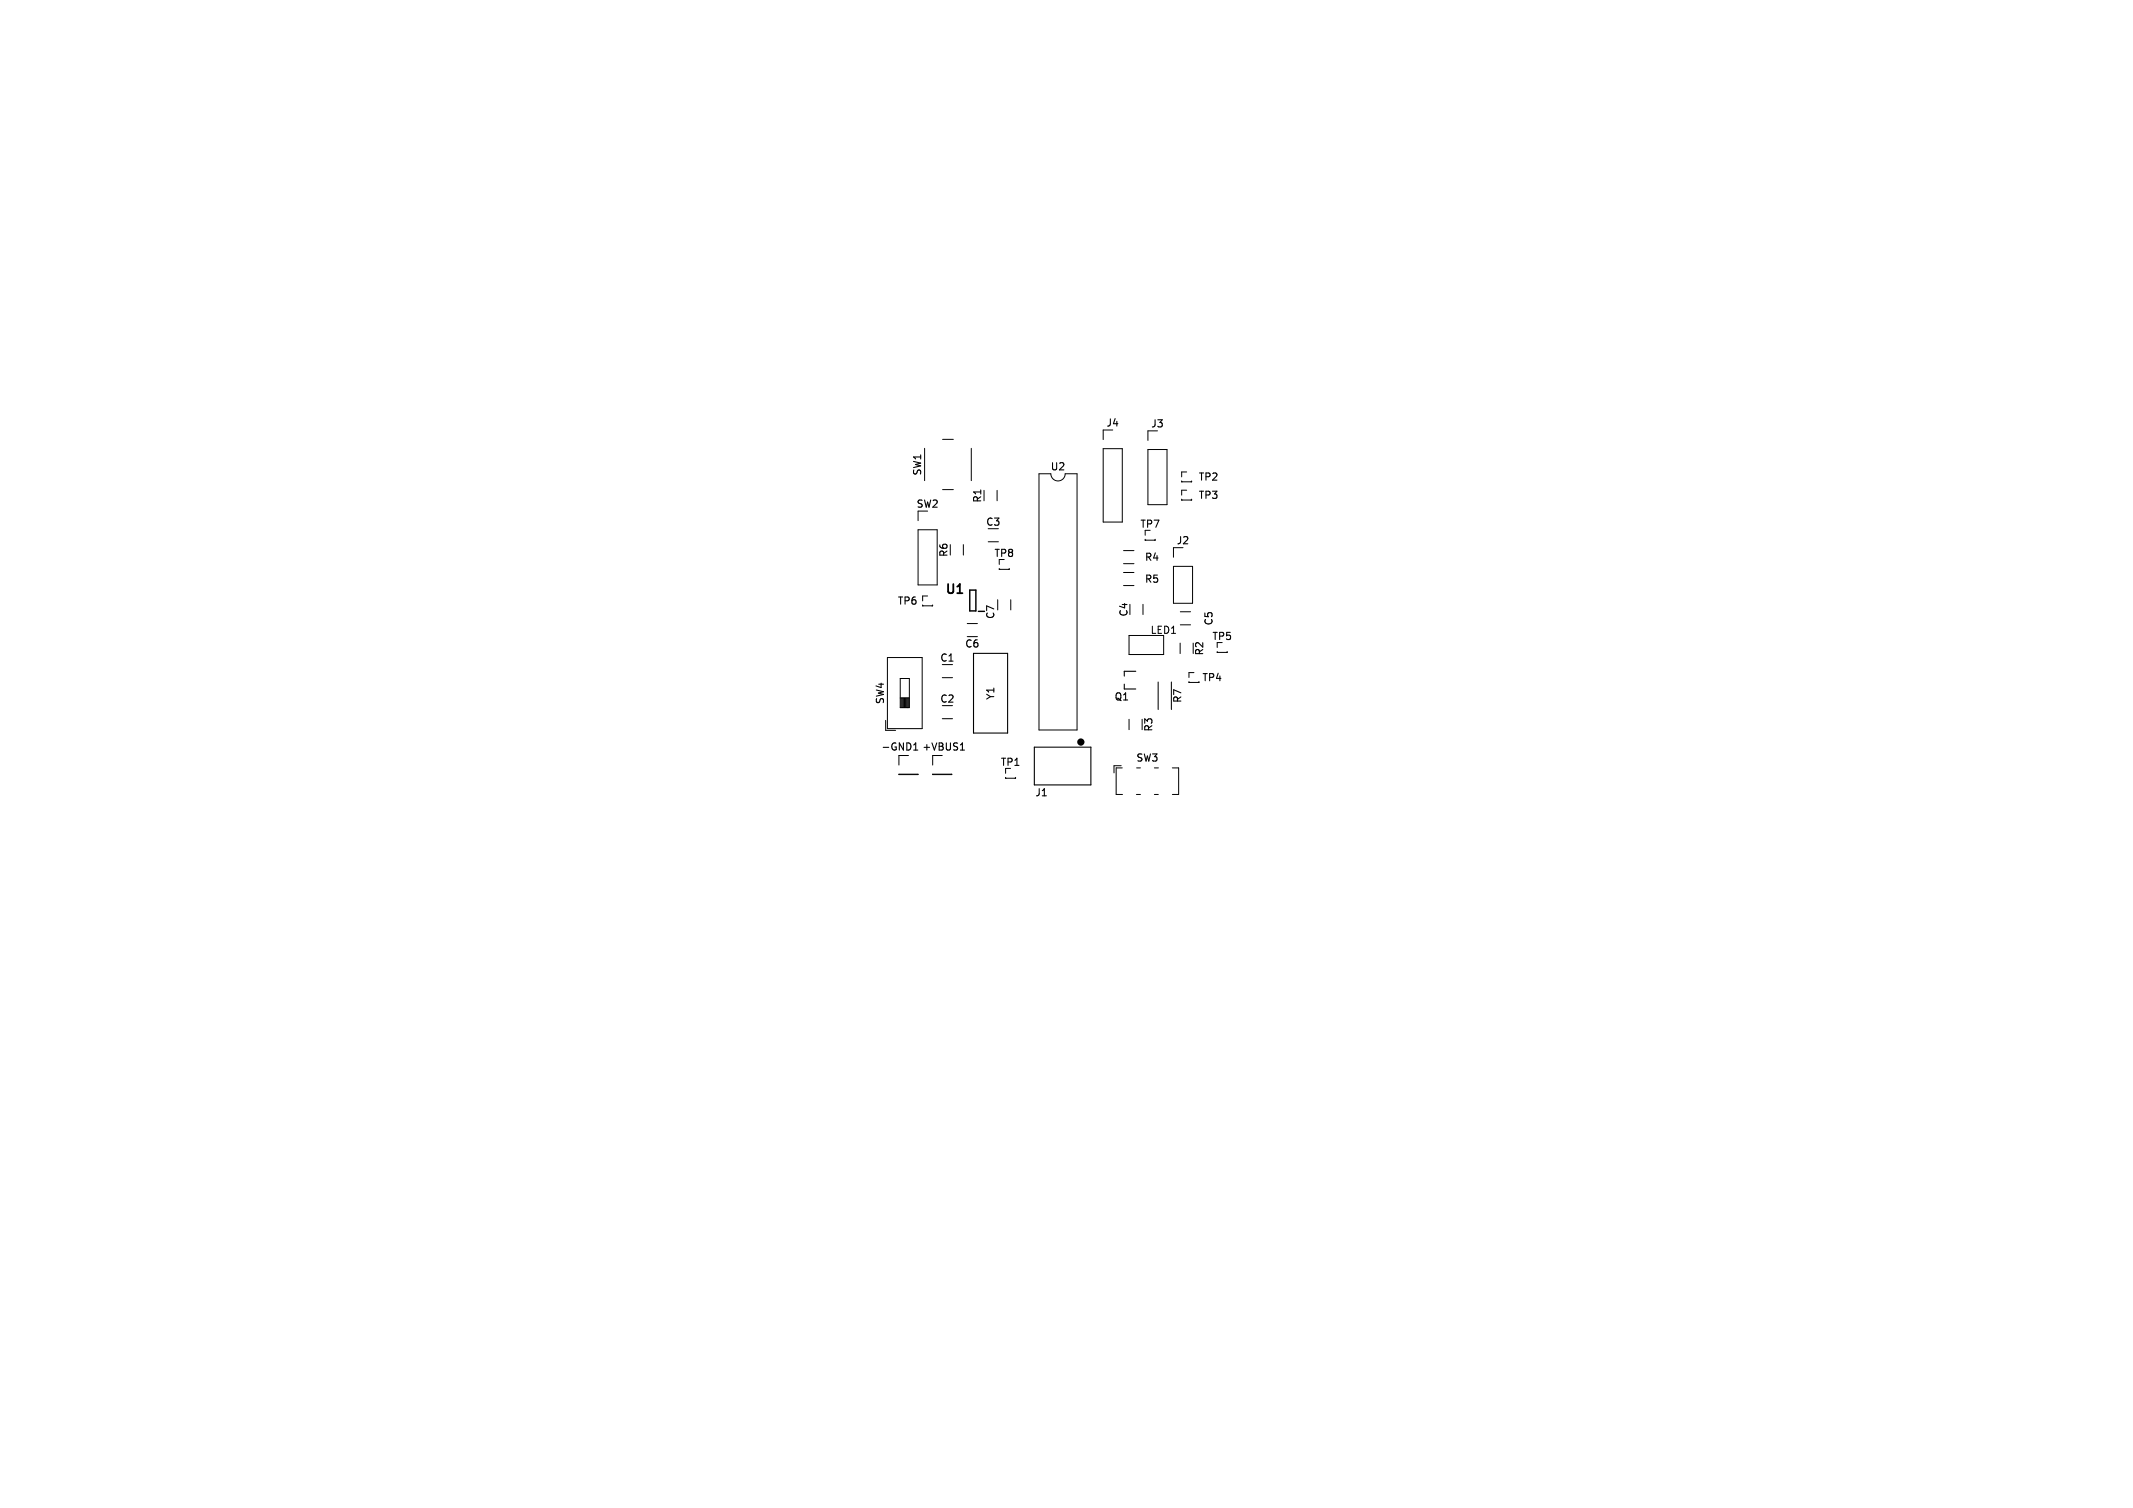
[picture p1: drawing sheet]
<svg xmlns="http://www.w3.org/2000/svg" width="297mm" height="210mm" viewBox="0 0 297 210" stroke-linecap="round" stroke-linejoin="round" font-family="sans-serif">
<defs><g id="words">
<text font-size="1.8" x="131.5" y="83">U1</text>
<g font-size="1.4">
<text x="154" y="59.6">J4</text>
<text x="160.2" y="59.7">J3</text>
<text x="146.2" y="65.7">U2</text>
<text x="127.5" y="70.9">SW2</text>
<text x="128.5" y="66.3" transform="rotate(-90 128.5 66.3)">SW1</text>
<text x="136.8" y="70.1" transform="rotate(-90 136.8 70.1)">R1</text>
<text x="166.8" y="69.7">TP3</text>
<text x="166.8" y="67.1">TP2</text>
<text x="132.1" y="77.7" transform="rotate(-90 132.1 77.7)">R6</text>
<text x="137.2" y="73.4">C3</text>
<text x="138.3" y="77.8">TP8</text>
<text x="158.7" y="73.7">TP7</text>
<text x="163.7" y="76">J2</text>
<text x="159.3" y="78.3">R4</text>
<text x="159.3" y="81.4">R5</text>
<text x="124.9" y="84.4">TP6</text>
<text x="138.7" y="86.3" transform="rotate(-90 138.7 86.3)">C7</text>
<text x="157.2" y="86" transform="rotate(-90 157.2 86)">C4</text>
<text x="160.1" y="88.4">LED1</text>
<text x="168.7" y="89.3">TP5</text>
<text x="169" y="87.2" transform="rotate(-90 169 87.2)">C5</text>
<text x="130.8" y="92.3">C1</text>
<text x="134.3" y="90.4">C6</text>
<text x="167.3" y="95.1">TP4</text>
<text x="167.7" y="91.4" transform="rotate(-90 167.7 91.4)">R2</text>
<text x="123.3" y="98.2" transform="rotate(-90 123.3 98.2)">SW4</text>
<text x="130.8" y="98.1">C2</text>
<text x="138.7" y="97.6" transform="rotate(-90 138.7 97.6)">Y1</text>
<text x="155.1" y="97.8">Q1</text>
<text x="160.7" y="102" transform="rotate(-90 160.7 102)">R3</text>
<text x="164.7" y="98" transform="rotate(-90 164.7 98)">R7</text>
<text x="122.6" y="104.7">-GND1</text>
<text x="128.3" y="104.7">+VBUS1</text>
<text x="139.2" y="106.9">TP1</text>
<text x="158.1" y="106.3">SW3</text>
<text x="144.1" y="111.1">J1</text>
</g>
</g></defs>
<path d="M133.3 82.6h.7" fill="none" stroke="#000" stroke-width=".25"/>
<path d="M135.6 91h4.7v11.1h-4.7zM156.5 95.3v.7h1.6M158.1 93.5h-1.6v.7M127.2 104.5h.6M127.2 103.7l.3-.2v1M133.7 104.5h.6M133.8 103.7l.2-.2v1M144 104.1h7.9v5.2h-7.9z" fill="none" stroke="#000" stroke-width=".15"/>
<g fill="none" stroke="#000" stroke-width=".14">
<path d="M153.6 59.9v1.3M127.8 71.2v1.3M127.8 73.8h2.7v7.7h-2.7zM128.7 62.4v4.5M131.2 68.2h1.5M131.2 61.2h1.5M134.1 75.8v1.5M135.2 62.4v4.5M137.6 75.4h1.4M138.8 68.3v1.4M139.1 77.9v.7M139.1 79.2v.1h1.4v-.1"/>
<path d="M144.7 66h1.6a1 1 0 0 0 1 1 1 1 0 0 0 1-1h1.7v35.7h-5.3zM153.6 62.5h2.7v10.2h-2.7zM156.4 76.7h1.5M156.4 78.5h1.5M156.4 79.7h1.5M159.5 73.9v.6M159.5 75.1v.1h1.3v-.1M159.8 60v1.3M159.8 62.6h2.7v7.7h-2.7zM163.4 76.3v1.3M163.4 78.9h2.7v5.1h-2.7zM164.5 67v.1h1.4v-.1"/>
<path d="M164.5 69.5v.1h1.4v-.1M165.2 68.3h-.7v.7M165.2 65.7h-.7v.7M123.6 91.6h4.8v9.9h-4.8zM125.3 94.5h1.3v4h-1.3zM125.3 97.2h1.3M125.5 97.2v1.3M125.6 97.2v1.3M125.7 97.2v1.3M125.8 97.2v1.3M125.9 97.2v1.3M126.1 97.2v1.3"/>
<path d="M126.2 97.2v1.3M126.3 97.2v1.3M126.4 97.2v1.3M126.5 97.2v1.3M128.5 84.2v.2h1.4v-.2M129.2 83h-.7v.7M131.2 94.4h1.4M134.7 86.8h1.4M134.7 88.7h1.4M138.9 83.5v1.4M140.7 83.5v1.4M156.4 81.5h1.5"/>
<path d="M157.2 88.5h4.8v2.7h-4.8zM159.2 84.2v1.4M161.3 95v3.8M163.1 95v3.8M164.3 89.6v1.4M164.4 85.2h1.4M164.4 87h1.4M165.6 94.9v.1h1.3M166.1 89.6v1.4M166.2 93.7h-.6v.7M169.5 89.5v.7M169.5 90.7v.2h1.4v-.2"/>
<path d="M123.3 100.3v1.4h1.4M125.2 107.8l2.6 .1zM125.2 105.2v1.3M129.9 105.2v1.3M129.9 107.8l2.6 .1zM131.2 100.1h1.4M140 107v.7M140 108.3v.1h1.4v-.1M156.1 106.6h-1v1M156.3 106.9h-.9v3.7h.9M157.2 100.2v1.4M158.2 110.6h.6"/>
<path d="M158.3 106.9h.5M159 100.2v1.4M160.7 106.9h.6M160.7 110.6h.6M163.2 106.9h.9v3.7h-.9"/>
</g>
<path d="M135 82.2h.9v2.9h-.9zM136.2 85.1h.9" fill="none" stroke="#000" stroke-width=".2"/>
<circle cx="150.5" cy="103.3" r=".25" fill="none" stroke="#000" stroke-width=".51"/>
<use href="#words"/>
</svg>
